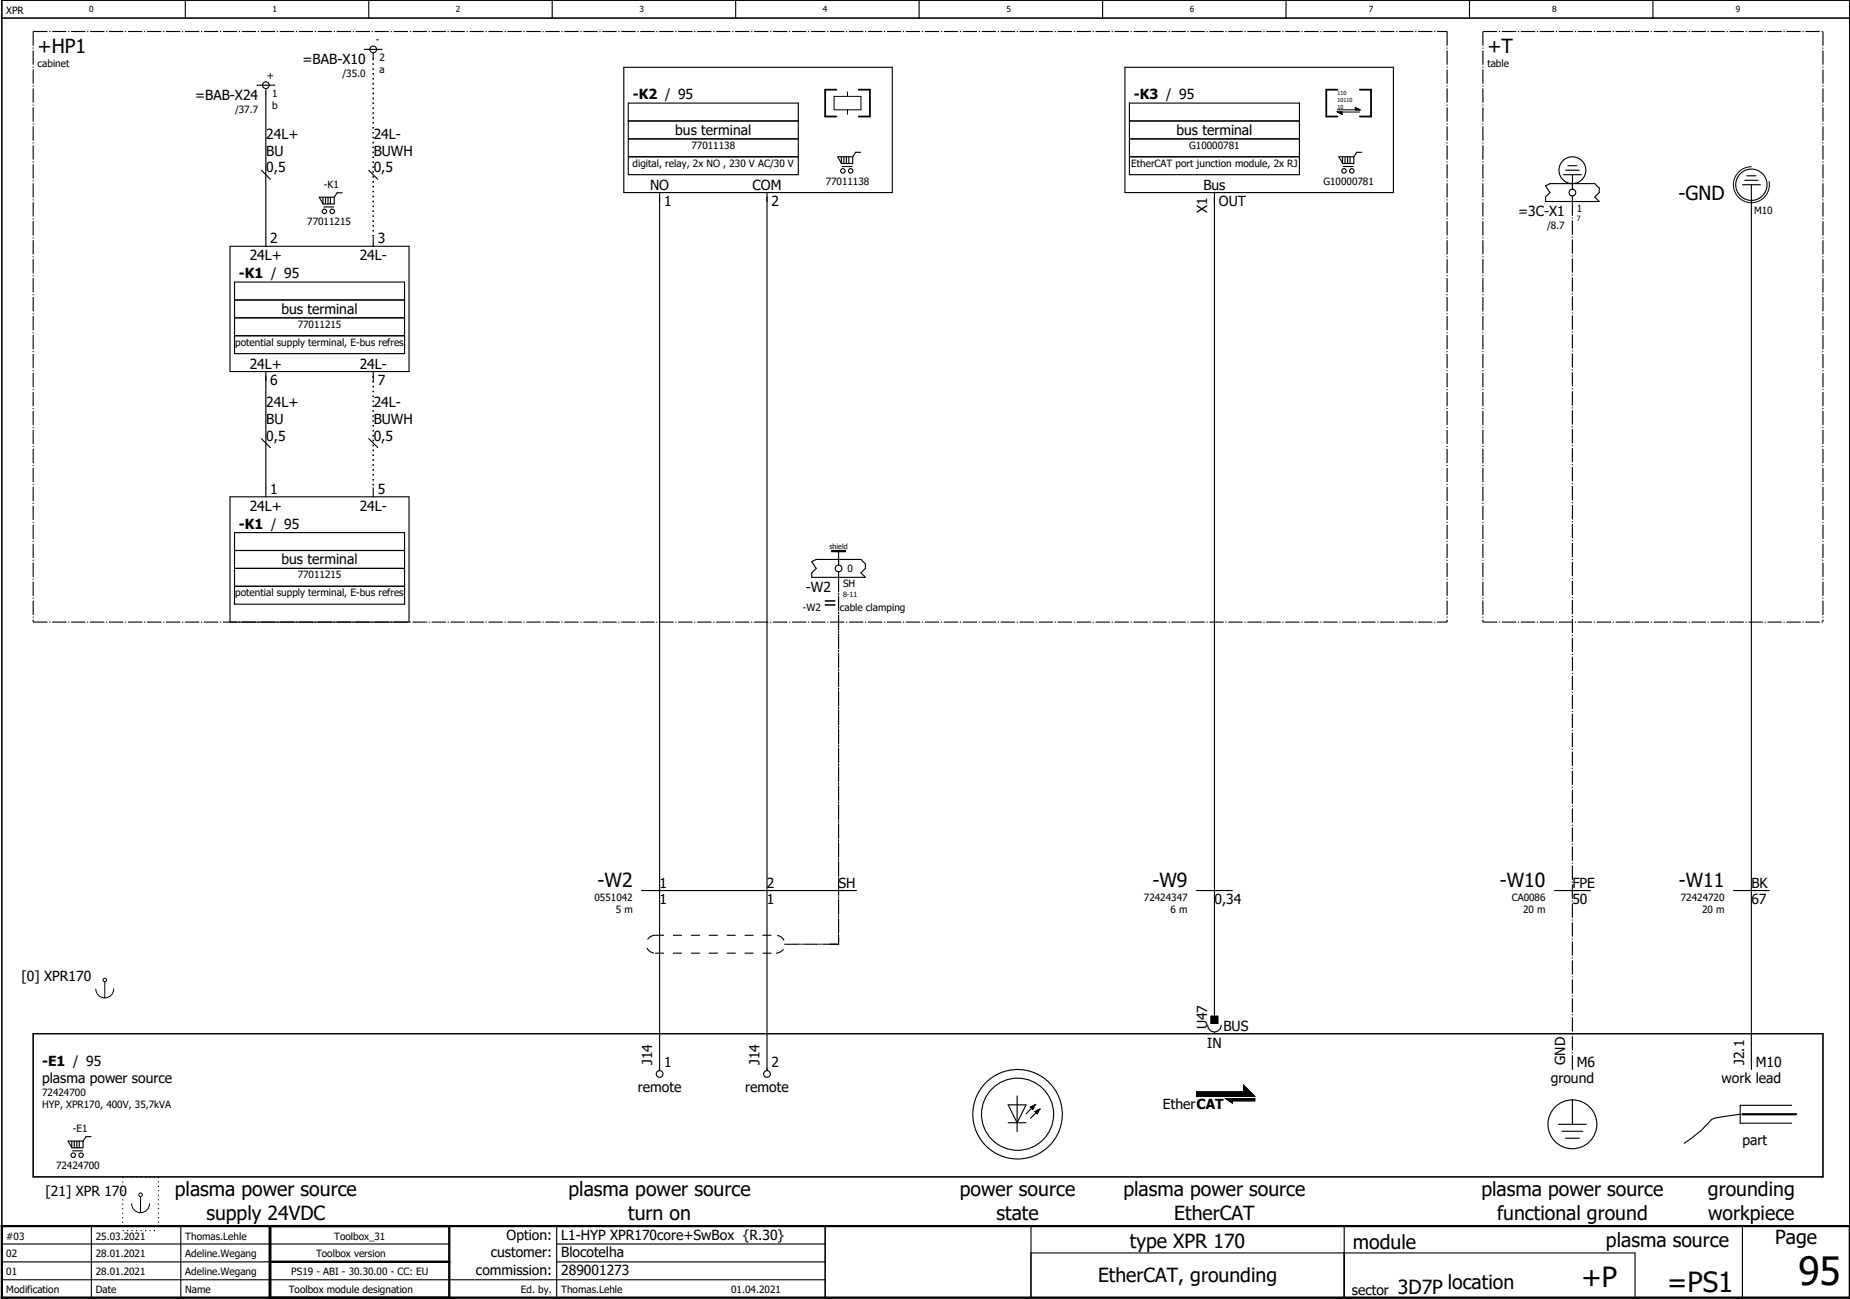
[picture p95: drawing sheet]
<svg xmlns="http://www.w3.org/2000/svg" width="413mm" height="290mm" viewBox="0 0 413 290" stroke-linecap="round" stroke-linejoin="round" font-family="sans-serif">
<defs><g id="words">
<text font-size="8.7" x="401.9" y="287.2">95</text>
<g font-size="6.2">
<text x="353.5" y="287.8">+P</text>
<text x="372.6" y="288.8">=PS1</text>
</g>
<g font-size="4.3">
<text x="8.4" y="11.9">+HP1</text>
<text x="332.4" y="11.9">+T</text>
<text x="375.1" y="44.8">-GND</text>
<text x="184" y="136.1">=</text>
<text x="133.5" y="198.1">-W2</text>
<text x="257.5" y="198.1">-W9</text>
<text x="335.2" y="198.1">-W10</text>
<text x="375.2" y="198.1">-W11</text>
<text x="39.1" y="267.4">plasma power source</text>
<text x="127.1" y="267.4">plasma power source</text>
<text x="214.5" y="267.4">power source</text>
<text x="251.1" y="267.4">plasma power source</text>
<text x="331.1" y="267.4">plasma power source</text>
<text x="381.7" y="267.4">grounding</text>
<text x="46.1" y="272.6">supply 24VDC</text>
<text x="140.4" y="272.6">turn on</text>
<text x="222.7" y="272.6">state</text>
<text x="262.5" y="272.6">EtherCAT</text>
<text x="334.6" y="272.6">functional ground</text>
<text x="381.8" y="272.6">workpiece</text>
<text x="252.5" y="279">type XPR 170</text>
<text x="302.4" y="279.1">module</text>
<text x="358.9" y="278.8">plasma source</text>
<text x="396.7" y="278.1">Page</text>
<text x="245.4" y="286.6">EtherCAT, grounding</text>
<text x="312.4" y="289.1">3D7P location</text>
</g>
<g font-size="3.1">
<text x="67.6" y="14.4">=BAB-X10</text>
<text x="43.6" y="22.4">=BAB-X24</text>
<text x="141.4" y="22.2">-K2 / 95</text>
<text x="253.4" y="22.2">-K3 / 95</text>
<text x="59.5" y="34.8">BU</text>
<text x="59.5" y="31">24L+</text>
<text x="83.5" y="34.8">BUWH</text>
<text x="83.5" y="31">24L-</text>
<text x="150.9" y="30.2">bus terminal</text>
<text x="262.9" y="30.2">bus terminal</text>
<text x="59.5" y="38.5">0,5</text>
<text x="83.5" y="38.5">0,5</text>
<text x="145.3" y="42.4">NO</text>
<text x="148.4" y="46.2">1</text>
<text x="168.2" y="42.4">COM</text>
<text x="172.4" y="46.2">2</text>
<text x="268.9" y="42.4">Bus</text>
<text x="269.8" y="47.5" transform="rotate(-90 269.8 47.5)">X1</text>
<text x="272.4" y="46.2">OUT</text>
<text x="339.3" y="48.4">=3C-X1</text>
<text x="55.8" y="58.2">24L+</text>
<text x="60.4" y="54.4">2</text>
<text x="80.4" y="58.2">24L-</text>
<text x="84.4" y="54.4">3</text>
<text x="53.4" y="62.2">-K1 / 95</text>
<text x="62.9" y="70.2">bus terminal</text>
<text x="55.8" y="82.4">24L+</text>
<text x="80.4" y="82.4">24L-</text>
<text x="60.4" y="86.2">6</text>
<text x="84.4" y="86.2">7</text>
<text x="59.5" y="94.8">BU</text>
<text x="59.5" y="91">24L+</text>
<text x="83.5" y="94.8">BUWH</text>
<text x="83.5" y="91">24L-</text>
<text x="59.5" y="98.5">0,5</text>
<text x="83.5" y="98.5">0,5</text>
<text x="60.4" y="110.4">1</text>
<text x="84.4" y="110.4">5</text>
<text x="53.4" y="118.2">-K1 / 95</text>
<text x="55.8" y="114.2">24L+</text>
<text x="80.4" y="114.2">24L-</text>
<text x="62.9" y="126.2">bus terminal</text>
<text x="180.1" y="132.4">-W2</text>
<text x="147.4" y="198.4">1</text>
<text x="147.4" y="202.2">1</text>
<text x="171.4" y="198.4">2</text>
<text x="171.4" y="202.2">1</text>
<text x="187.4" y="198.4">SH</text>
<text x="271.4" y="202.2">0,34</text>
<text x="351.4" y="198.4">FPE</text>
<text x="351.4" y="202.2">50</text>
<text x="391.4" y="198.4">BK</text>
<text x="391.4" y="202.2">67</text>
<text x="4.8" y="219.3">[0] XPR170</text>
<text x="269.8" y="230" transform="rotate(-90 269.8 230)">U47</text>
<text x="273.4" y="230.4">BUS</text>
<text x="9.4" y="238.2">-E1 / 95</text>
<text x="145.8" y="238" transform="rotate(-90 145.8 238)">J14</text>
<text x="148.4" y="238.4">1</text>
<text x="169.8" y="238" transform="rotate(-90 169.8 238)">J14</text>
<text x="172.4" y="238.4">2</text>
<text x="269.8" y="234.2">IN</text>
<text x="349.8" y="238" transform="rotate(-90 349.8 238)">GND</text>
<text x="352.4" y="238.4">M6</text>
<text x="389.8" y="238" transform="rotate(-90 389.8 238)">J2.1</text>
<text x="392.4" y="238.4">M10</text>
<text x="9.4" y="242.2">plasma power source</text>
<text x="142.6" y="244.2">remote</text>
<text x="166.6" y="244.2">remote</text>
<text x="346.6" y="242.2">ground</text>
<text x="384.8" y="242.2">work lead</text>
<text x="259.9" y="247.9">EtherCAT</text>
<text x="389.4" y="255.9">part</text>
<text x="10.2" y="267.3">[21] XPR 170</text>
<text x="109.7" y="281">customer:</text>
<text x="113.2" y="277">Option:</text>
<text x="125.4" y="277.2">L1-HYP XPR170core+SwBox {R.30}</text>
<text x="125.4" y="281">Blocotelha</text>
<text x="106.4" y="285">commission:</text>
<text x="125.4" y="285">289001273</text>
<text x="302.1" y="289.4">sector</text>
</g>
<g font-size="2.2">
<text x="1.4" y="3">XPR</text>
<text x="84" y="9.6">-</text>
<text x="8.4" y="15">cabinet</text>
<text x="59.6" y="17.6">+</text>
<text x="76.5" y="17.2">/35.0</text>
<text x="84.8" y="13.7">2</text>
<text x="84.8" y="16.3">a</text>
<text x="332.4" y="15">table</text>
<text x="60.8" y="21.7">1</text>
<text x="52.5" y="25.2">/37.7</text>
<text x="60.8" y="24.3">b</text>
<text x="154.5" y="33.3">77011138</text>
<text x="265.8" y="33.3">G10000781</text>
<text x="141.4" y="37.3">digital, relay, 2x NO , 230 V AC/30 V</text>
<text x="184.5" y="41.3">77011138</text>
<text x="252.8" y="37.3">EtherCAT port junction module, 2x RJ</text>
<text x="295.8" y="41.3">G10000781</text>
<text x="72.4" y="42.1">-K1</text>
<text x="352.4" y="47.3">1</text>
<text x="392" y="47.9">M10</text>
<text x="68.7" y="50.3">77011215</text>
<text x="345.7" y="51.2">/8.7</text>
<text x="52.6" y="77.3">potential supply terminal, E-bus refres</text>
<text x="66.5" y="73.3">77011215</text>
<text x="66.5" y="129.3">77011215</text>
<text x="188.4" y="131.3">SH</text>
<text x="189.4" y="127.9">0</text>
<text x="52.6" y="133.3">potential supply terminal, E-bus refres</text>
<text x="179.4" y="136.6">-W2</text>
<text x="187.7" y="136.6">cable clamping</text>
<text x="132.9" y="201.3">0551042</text>
<text x="137.6" y="204">5 m</text>
<text x="255.6" y="201.3">72424347</text>
<text x="261.6" y="204">6 m</text>
<text x="337.8" y="201.3">CA0086</text>
<text x="340.4" y="204">20 m</text>
<text x="375.6" y="201.3">72424720</text>
<text x="380.4" y="204">20 m</text>
<text x="9.4" y="245">72424700</text>
<text x="9.4" y="247.7">HYP, XPR170, 400V, 35,7kVA</text>
<text x="16.3" y="253.1">-E1</text>
<text x="12.5" y="261.3">72424700</text>
<text x="1.4" y="277">#03</text>
<text x="1.4" y="281">02</text>
<text x="21.4" y="277">25.03.2021</text>
<text x="21.4" y="281">28.01.2021</text>
<text x="41.4" y="277">Thomas.Lehle</text>
<text x="41.4" y="281">Adeline.Wegang</text>
<text x="70.6" y="281">Toolbox version</text>
<text x="74.7" y="277">Toolbox_31</text>
<text x="1.4" y="285">01</text>
<text x="21.4" y="285">28.01.2021</text>
<text x="41.4" y="285">Adeline.Wegang</text>
<text x="65.1" y="285">PS19 - ABI - 30.30.00 - CC: EU</text>
<text x="1.4" y="289">Modification</text>
<text x="21.4" y="289">Date</text>
<text x="41.4" y="289">Name</text>
<text x="64.5" y="289">Toolbox module designation</text>
<text x="116.4" y="289">Ed. by.</text>
<text x="125.4" y="289">Thomas.Lehle</text>
<text x="163.4" y="289">01.04.2021</text>
</g>
<g font-size="1.9">
<text x="19.9" y="2.7">0</text>
<text x="60.9" y="2.7">1</text>
<text x="101.9" y="2.7">2</text>
<text x="142.9" y="2.7">3</text>
<text x="183.9" y="2.7">4</text>
<text x="224.9" y="2.7">5</text>
<text x="265.9" y="2.7">6</text>
<text x="305.9" y="2.7">7</text>
<text x="346.9" y="2.7">8</text>
<text x="387.9" y="2.7">9</text>
</g>
<g font-size="1.6">
<text x="352.4" y="49.4">7</text>
<text x="185.4" y="122.7">shield</text>
<text x="188.4" y="133.4">8-11</text>
</g>
<g font-size="1.2">
<text x="298.9" y="21.3">110</text>
<text x="298.9" y="22.8">10110</text>
<text x="298.9" y="24.3">10</text>
</g>
</g></defs>
<g fill="none" stroke="#000" stroke-width=".25">
<path d="M41.4 0v4M57.4 19h4M59.4 19.8v35.2M81.4 11h4M82.4 0v4M83.4 11.8v1.2M123.4 0v4M139.4 15h60v28h-60zM164.4 0v4M205.4 0v4M246.4 0v4M251.4 15h60v28h-60z"/>
<path d="M287.4 0v4M328.4 0v4M369.4 0v4M58.4 38l2 2M82.4 38l2 2M140.4 35h38M140.4 27h38M140.4 23h38v16h-38zM140.4 31h38M187.2 35h3.4v1.5h-2.5zM188 35v1.4M188.2 37.2h2.2"/>
<path d="M188.6 35v1.5M189.2 35v1.5M189.7 35v1.5M192.3 34h-1.1l-.6 1M252.4 35h38M252.4 27h38M252.4 23h38v16h-38zM252.4 31h38M298.9 25h1v.5zM299.2 35h3.4v1.5h-2.5zM300 35v1.4M300.2 37.2h2.2"/>
<path d="M300.6 35v1.5M301.2 35v1.5M301.7 35v1.5M302.9 24l1 .5h-1zM304.3 34h-1.1l-.6 1M349.4 39h4M349.9 38h3M350.4 37h2M351.4 39v3.3M390.4 39.3h2M51.4 55h40v28h-40zM71.4 44.1h3.3v1.5h-2.5z"/>
<path d="M72.2 44.1v1.4M72.4 46.3h2.2M72.8 44.1l-.1 1.5M73.3 44.1v1.5M73.9 44.1v1.5M76.5 43.1h-1.1l-.7 1M83.4 53v2M147.4 43v196M171.4 43v196M271.4 43v184M345.4 41.5l1-.5h10l1 1v1l-1 1 1 1h-12v-1l1-1zM351.4 43.8v1.2"/>
<path d="M389.4 41.3h4M389.9 40.3h3M391.4 41.3v197.7M52.4 63h38v16h-38zM52.4 67h38M52.4 71h38M52.4 75h38M58.4 98l2 2M59.4 83v28M82.4 98l2 2M83.4 83v2M51.4 111h40v28h-40z"/>
<path d="M52.4 119h38v16h-38zM83.4 109v2M52.4 123h38M52.4 127h38M52.4 131h38M181.4 125.5l1-.5h10l1 1v1l-1 1 1 1h-12v-1l1-1zM185.9 123h3v.3h-3zM187.4 123.3v3M187.4 127.8v1.2M143.4 199h48M267.4 199h8M347.4 199h8"/>
<path d="M387.4 199h8M7.4 231h400v32h-400zM269.9 229.1a1.5 1.5 0 0 0 1.5 1.5 1.5 1.5 0 0 0 1.5-1.5M270.7 227.1h1.5v1.6h-1.5zM271.4 230.7v.3M351.4 237v2M15.2 255h3.4v1.5h-2.5zM16 255v1.4M16.2 257.2h2.2M16.6 255v1.5M17.2 255v1.5M17.7 255v1.5"/>
<path d="M20.3 254h-1.1l-.6 1M225.3 246.9h4l-2 4zM225.3 250.9h4M227.3 244.9v8M230.3 247.4l1-.5-.5 1zM231.3 246.9h.1M231.3 248.4l1-.5-.5 1zM231.3 246.9l-2 2M232.3 247.9h.1M232.3 247.9l-2 2M275.4 245.5v1l-1.5-1h6.5v.5h-5l.5-.5M277.9 244h-10.5v1h13l-2.5-2.5v2.5"/>
<path d="M348.3 251.3h6.2M349.1 252.9h4.7M349.9 254.4h3.1M351.4 245.8v5.5M388.9 249l-4.9 .7a3.4 3.4 0 0 0-2.7 1.9l-2.2 2-2.7 1.9M400.4 247h-11.5v4h11.5M.4 278h100M20.4 274v16M40.4 274v16M100.4 274v16M124.4 274v16M124.4 278h60"/>
<path d="M230.4 274v16h135v-10h-135M300.4 274v16M389.4 274h24v16h-24zM.4 286h184M.4 282h100M124.4 282h60"/>
<circle cx="59.4" cy="19" r=".75"/>
<circle cx="83.4" cy="11" r=".75"/>
<circle cx="188.4" cy="38.2" r=".5"/>
<circle cx="190.1" cy="38.2" r=".5"/>
<circle cx="300.4" cy="38.2" r=".5"/>
<circle cx="302.1" cy="38.2" r=".5"/>
<circle cx="351.4" cy="38" r="3"/>
<circle cx="72.5" cy="47.2" r=".5"/>
<circle cx="74.3" cy="47.2" r=".5"/>
<circle cx="351.4" cy="43" r=".75"/>
<circle cx="391.4" cy="41.3" r="3.5"/>
<circle cx="187.4" cy="127" r=".75"/>
<circle cx="16.4" cy="258.2" r=".5"/>
<circle cx="18.1" cy="258.2" r=".5"/>
<circle cx="147.4" cy="240" r=".75"/>
<circle cx="171.4" cy="240" r=".75"/>
<circle cx="227.4" cy="249" r="8.1"/>
<circle cx="227.4" cy="249" r="10"/>
<circle cx="351.4" cy="251.3" r="5.5"/>
</g>
<path d="M.4 4h413M.4 0h413v290h-413zM60.2 274v16M60.4 274v16M184.4 274v16" fill="none" stroke="#000" stroke-width=".35"/>
<path d="M389.4 249h12M.4 274h413v16h-413zM60.4 274v16M100.4 274v16M60.4 282h40" fill="none" stroke="#000" stroke-width=".5"/>
<path d="M187.4 129v82M175.4 211h12" fill="none" stroke="#000" stroke-width=".25" stroke-dasharray="3.2 .4 .3 .4"/>
<path d="M7.4 7h316M7.4 7v132M323.4 7v132M331.4 7h76M331.4 7v132M407.4 7v132M351.4 45v192M7.4 139h316M331.4 139h76M185.4 211h2M187.4 209v2" fill="none" stroke="#000" stroke-width=".25" stroke-dasharray="3.2 .4 .3 .4" stroke-linecap="butt"/>
<path d="M83.4 13v40M83.4 84v25" fill="none" stroke="#000" stroke-width=".35" stroke-dasharray=".3 .7 .3 .7" stroke-linecap="butt"/>
<g fill="none" stroke="#000" stroke-width=".22">
<path d="M186.4 21.5h6v3h-6zM189.4 20.5v1M189.4 24.5v1M298.9 24.5h5M298.9 25h5M391.4 37.3a4 4 0 0 0-4 4.2 4 4 0 0 0 4.5 3.8 4 4 0 0 0 3.5-4.8M23.4 219.5v3.5M21.4 221a2 2 0 0 0 2 2 2 2 0 0 0 2-2M147.4 238.8v.5M171.4 238.8v.5M29.4 269a2 2 0 0 0 2 2 2 2 0 0 0 2-2M31.4 267.5v3.5"/>
<circle cx="23.4" cy="219" r=".4"/>
<circle cx="31.4" cy="267" r=".4"/>
</g>
<path d="M27.4 275h8M27.4 263h8M27.4 263v12M35.4 263v12" fill="none" stroke="#000" stroke-width=".25" stroke-dasharray=".3 .7 .3 .7" stroke-linecap="butt"/>
<path d="M298.9 25h1v.5zM302.9 24l1 .5h-1zM185.9 123h3v.3h-3zM270.7 227.1h1.5v1.6h-1.5zM230.3 247.4l1-.5-.5 1zM231.3 248.4l1-.5-.5 1zM267.4 244h10.5v1h-10.5zM275.4 245.5h5v.5h-5zM273.9 245.5h2l-.5 .5v.5zM277.9 242.5l2.5 2.5h-2.5z" fill="#000" stroke="#000" stroke-width=".22"/>
<path d="M186.9 20h-2.5v6h2.5M191.9 20h2.5v6h-2.5M298.9 20h-2.5v6h2.5M303.9 20h2.5v6h-2.5" fill="none" stroke="#000" stroke-width=".4"/>
<path d="M146.4 213h27M146.4 209h27M146.4 209a2 2 0 0 0-2 2 2 2 0 0 0 2 2M173.4 213a2 2 0 0 0 2-2 2 2 0 0 0-2-2" fill="none" stroke="#000" stroke-width=".25" stroke-dasharray="2 2" stroke-linecap="butt"/>
<use href="#words"/>
</svg>
